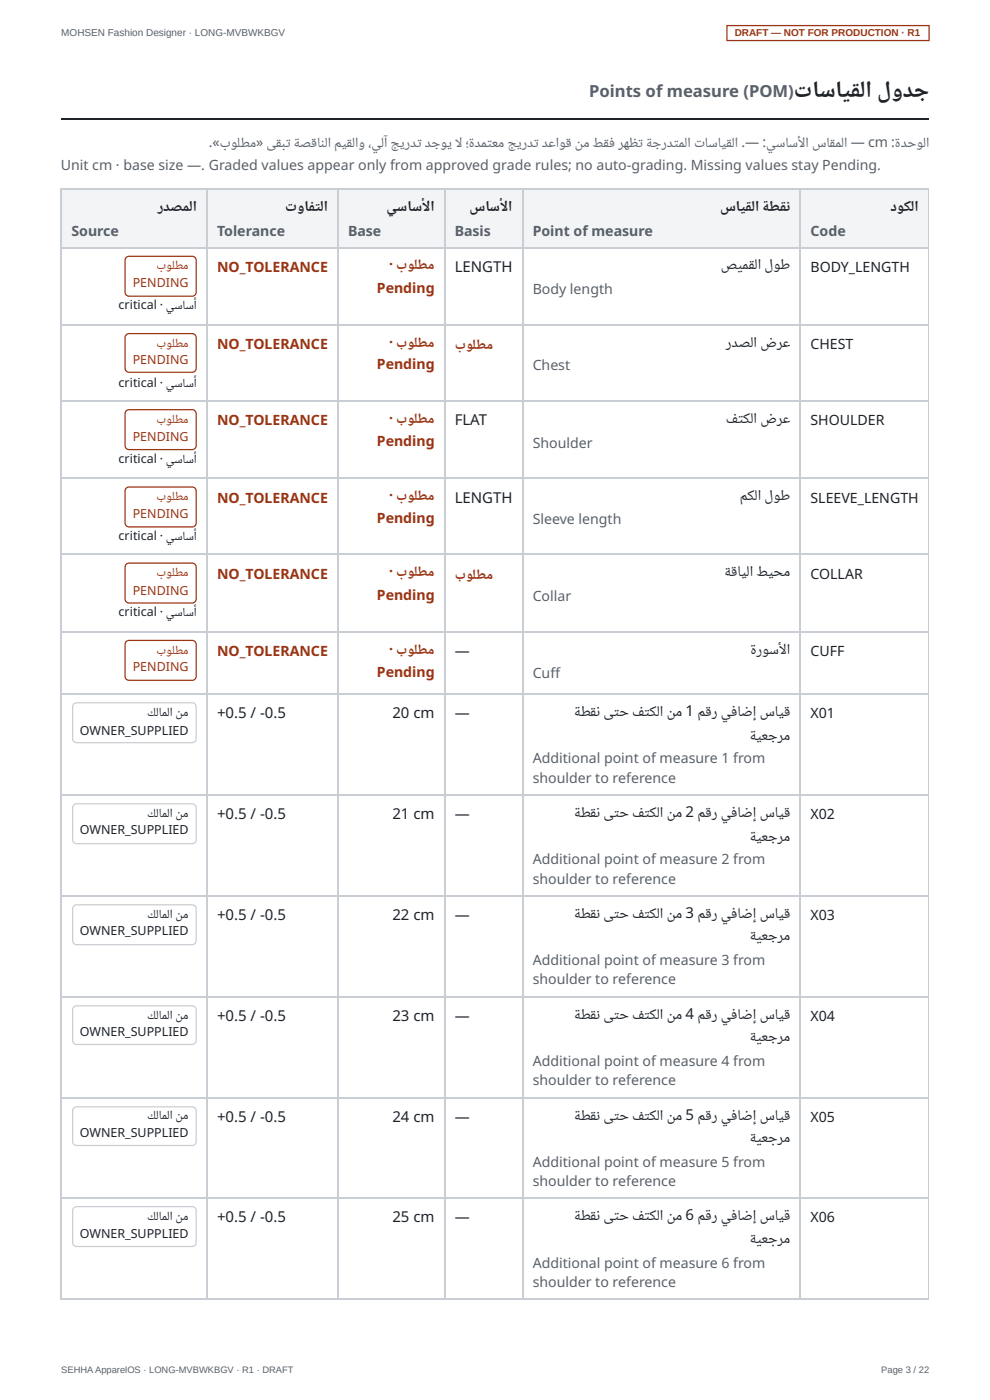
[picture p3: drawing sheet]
<svg xmlns="http://www.w3.org/2000/svg" width="210mm" height="297mm" viewBox="0 0 210 297" stroke-linecap="round" stroke-linejoin="round" font-family="sans-serif">
<defs><g id="words">
<g font-size="4.9" fill="#1f2328">
<text x="168.3" y="20.6">تاساي لا لودج</text>
<text x="180.8" y="22">ق</text>
</g>
<text font-size="3.5" fill="#57606a" x="124.9" y="20.6">Points of measure (POM)</text>
<g font-size="3.2" fill="#1f2328">
<text x="33.4" y="44.7">ردصملا</text>
<text x="60.4" y="44.7">توا</text>
<text x="66" y="45.5">ف ت</text>
<text x="67.9" y="44.7">لا</text>
<text x="82" y="44.7">يساسألا</text>
<text x="99.5" y="44.7">ساسألا</text>
<text x="152.7" y="44.7">ساي لا ةط</text>
<text x="158.4" y="45.6">ق</text>
<text x="165.7" y="45.6">قن</text>
<text x="188.8" y="44.7">دوكلا</text>
<text x="96.4" y="57.7">LENGTH</text>
<text x="152.8" y="57.2">صيمقلا لوط</text>
<text x="153.9" y="73.6">ردصلا ضرع</text>
<text x="153.9" y="89.7">فتكلا ضرع</text>
<text x="96.4" y="90.2">FLAT</text>
<text x="96.4" y="106.6">LENGTH</text>
<text x="156.8" y="106.1">مكلا لوط</text>
<text x="153.6" y="122.2">ةقايلا طيحم</text>
<text x="96.4" y="139.2">—</text>
<text x="159.1" y="138.6">ةروسألا</text>
<text x="46" y="152.4">+0.5 / -0.5</text>
<text x="83.2" y="152.4">20 cm</text>
<text x="96.4" y="152.4">—</text>
<text x="121.7" y="151.9">ةطقن ى ح ف كلا</text>
<text x="130.3" y="153.3">ت</text>
<text x="136.8" y="153.3">ت</text>
<text x="142" y="153.5">ن</text>
<text x="143.2" y="151.9">م 1 مقر يفاضإ سايق</text>
<text x="159.2" y="157.8">ة</text>
<text x="160.4" y="156.9">يعجرم</text>
<text x="46" y="173.8">+0.5 / -0.5</text>
<text x="83.2" y="173.8">21 cm</text>
<text x="96.4" y="173.8">—</text>
<text x="121.7" y="173.3">ةطقن ى ح ف كلا</text>
<text x="143.2" y="173.3">م 2 مقر يفاضإ سايق</text>
<text x="130.3" y="174.7">ت</text>
<text x="136.8" y="174.7">ت</text>
<text x="142" y="174.9">ن</text>
<text x="159.2" y="179.3">ة</text>
<text x="160.4" y="178.3">يعجرم</text>
<text x="46" y="195.3">+0.5 / -0.5</text>
<text x="83.2" y="195.3">22 cm</text>
<text x="96.4" y="195.3">—</text>
<text x="121.7" y="194.7">ةطقن ى ح ف كلا</text>
<text x="130.3" y="196.1">ت</text>
<text x="136.8" y="196.1">ت</text>
<text x="142" y="196.4">ن</text>
<text x="143.2" y="194.7">م 3 مقر يفاضإ سايق</text>
<text x="159.2" y="200.4">ة</text>
<text x="160.4" y="199.5">يعجرم</text>
<text x="46" y="216.7">+0.5 / -0.5</text>
<text x="83.2" y="216.7">23 cm</text>
<text x="96.4" y="216.7">—</text>
<text x="121.7" y="216.2">ةطقن ى ح ف كلا</text>
<text x="130.3" y="217.6">ت</text>
<text x="136.8" y="217.6">ت</text>
<text x="142" y="217.8">ن</text>
<text x="143.2" y="216.2">م 4 مقر يفاضإ سايق</text>
<text x="159.2" y="221.9">ة</text>
<text x="160.4" y="220.9">يعجرم</text>
<text x="46" y="238.1">+0.5 / -0.5</text>
<text x="83.2" y="238.1">24 cm</text>
<text x="96.4" y="238.1">—</text>
<text x="121.7" y="237.6">ةطقن ى ح ف كلا</text>
<text x="130.3" y="239">ت</text>
<text x="136.8" y="239">ت</text>
<text x="142" y="239.2">ن</text>
<text x="143.2" y="237.6">م 5 مقر يفاضإ سايق</text>
<text x="159.2" y="243.3">ة</text>
<text x="160.4" y="242.4">يعجرم</text>
<text x="46" y="259.3">+0.5 / -0.5</text>
<text x="83.2" y="259.3">25 cm</text>
<text x="96.4" y="259.3">—</text>
<text x="121.7" y="258.8">ةطقن ى ح ف كلا</text>
<text x="130.3" y="260.2">ت</text>
<text x="136.8" y="260.2">ت</text>
<text x="142" y="260.4">ن</text>
<text x="143.2" y="258.8">م 6 مقر يفاضإ سايق</text>
<text x="160.4" y="263.8">يعجرم</text>
<text x="159.2" y="264.7">ة</text>
</g>
<g font-size="3" fill="#57606a">
<text x="12.9" y="36">Unit cm · base size —. Graded values appear only from approved grade rules; no auto-grading. Missing values stay Pending.</text>
<text x="44.3" y="31.2">.«بولطم» ى ب</text>
<text x="58.7" y="32.2">ق ت ة</text>
<text x="63.6" y="31.2">صقا لا مي لاو ،يلآ جيرد دجوي ال؛ دم عم جيرد دعاوق</text>
<text x="68.2" y="32.5">ن</text>
<text x="73.7" y="32.2">ق</text>
<text x="88.6" y="32.2">ت</text>
<text x="99.5" y="32.1">ة</text>
<text x="103.4" y="32.6">ت</text>
<text x="113.3" y="32.2">ت</text>
<text x="122.5" y="32.8">ن</text>
<text x="123.6" y="31.2">م ط</text>
<text x="128.1" y="32.2">قف</text>
<text x="131" y="31.2">رهظ</text>
<text x="135.4" y="32.2">ت ة</text>
<text x="138.3" y="31.2">جرد ملا</text>
<text x="143" y="32.6">ت</text>
<text x="147.8" y="32.5">ت</text>
<text x="149.5" y="31.2">اساي لا .— :يساسألا سا ملا — cm : دحولا</text>
<text x="154.2" y="32.2">ق</text>
<text x="176.1" y="32.2">ق</text>
<text x="189.9" y="32.1">ة</text>
<text x="15.1" y="50">Source</text>
<text x="46" y="50">Tolerance</text>
<text x="73.8" y="50">Base</text>
<text x="96.4" y="50">Basis</text>
<text x="112.9" y="50">Point of measure</text>
<text x="171.8" y="50">Code</text>
<text x="112.9" y="62.4">Body length</text>
<text x="112.9" y="78.6">Chest</text>
<text x="112.9" y="95">Shoulder</text>
<text x="112.9" y="111.1">Sleeve length</text>
<text x="112.9" y="127.5">Collar</text>
<text x="112.9" y="143.9">Cuff</text>
<text x="112.9" y="161.9">Additional point of measure 1 from</text>
<text x="112.9" y="166.2">shoulder to reference</text>
<text x="112.9" y="183.4">Additional point of measure 2 from</text>
<text x="112.9" y="187.6">shoulder to reference</text>
<text x="112.9" y="204.8">Additional point of measure 3 from</text>
<text x="112.9" y="208.8">shoulder to reference</text>
<text x="112.9" y="226.2">Additional point of measure 4 from</text>
<text x="112.9" y="230.2">shoulder to reference</text>
<text x="112.9" y="247.7">Additional point of measure 5 from</text>
<text x="112.9" y="251.6">shoulder to reference</text>
<text x="112.9" y="269.1">Additional point of measure 6 from</text>
<text x="112.9" y="273.1">shoulder to reference</text>
</g>
<g font-size="3" fill="#9a3412">
<text x="46" y="57.7">NO_TOLERANCE</text>
<text x="82.5" y="57.2">· بولطم</text>
<text x="79.9" y="62.2">Pending</text>
<text x="46" y="74.1">NO_TOLERANCE</text>
<text x="82.5" y="73.6">· بولطم</text>
<text x="96.4" y="74.1">بولطم</text>
<text x="79.9" y="78.3">Pending</text>
<text x="82.5" y="89.7">· بولطم</text>
<text x="46" y="90.2">NO_TOLERANCE</text>
<text x="79.9" y="94.7">Pending</text>
<text x="46" y="106.6">NO_TOLERANCE</text>
<text x="82.5" y="106.1">· بولطم</text>
<text x="79.9" y="110.9">Pending</text>
<text x="46" y="122.8">NO_TOLERANCE</text>
<text x="82.5" y="122.2">· بولطم</text>
<text x="96.4" y="122.8">بولطم</text>
<text x="79.9" y="127.3">Pending</text>
<text x="46" y="139.2">NO_TOLERANCE</text>
<text x="79.9" y="143.7">Pending</text>
<text x="82.5" y="138.6">· بولطم</text>
</g>
<g font-size="3" fill="#1f2328">
<text x="171.8" y="57.7">BODY_LENGTH</text>
<text x="171.8" y="74.1">CHEST</text>
<text x="171.8" y="90.2">SHOULDER</text>
<text x="171.8" y="106.6">SLEEVE_LENGTH</text>
<text x="171.8" y="122.8">COLLAR</text>
<text x="171.8" y="139.2">CUFF</text>
<text x="171.8" y="152.4">X01</text>
<text x="171.8" y="173.8">X02</text>
<text x="171.8" y="195.3">X03</text>
<text x="171.8" y="216.7">X04</text>
<text x="171.8" y="238.1">X05</text>
<text x="171.8" y="259.3">X06</text>
</g>
<g font-size="2.6" fill="#9a3412">
<text x="33.2" y="57.2">بولطم</text>
<text x="28.1" y="60.9">PENDING</text>
<text x="28.1" y="77.3">PENDING</text>
<text x="33.2" y="73.6">بولطم</text>
<text x="33.2" y="89.7">بولطم</text>
<text x="28.1" y="93.7">PENDING</text>
<text x="33.2" y="106.1">بولطم</text>
<text x="28.1" y="109.8">PENDING</text>
<text x="33.2" y="122.2">بولطم</text>
<text x="28.1" y="126.2">PENDING</text>
<text x="28.1" y="142.3">PENDING</text>
<text x="33.2" y="138.6">بولطم</text>
</g>
<g font-size="2.6" fill="#1f2328">
<text x="25.2" y="65.6">critical · يساسأ</text>
<text x="25.2" y="82">critical · يساسأ</text>
<text x="25.2" y="98.2">critical · يساسأ</text>
<text x="25.2" y="114.6">critical · يساسأ</text>
<text x="25.2" y="130.7">critical · يساسأ</text>
<text x="16.9" y="155.8">OWNER_SUPPLIED</text>
<text x="31.2" y="151.9">كلاملا نم</text>
<text x="31.2" y="173.3">كلاملا نم</text>
<text x="16.9" y="177">OWNER_SUPPLIED</text>
<text x="31.2" y="194.7">كلاملا نم</text>
<text x="16.9" y="198.4">OWNER_SUPPLIED</text>
<text x="16.9" y="219.9">OWNER_SUPPLIED</text>
<text x="31.2" y="216.2">كلاملا نم</text>
<text x="31.2" y="237.3">كلاملا نم</text>
<text x="16.9" y="241.3">OWNER_SUPPLIED</text>
<text x="16.9" y="262.7">OWNER_SUPPLIED</text>
<text x="31.2" y="258.8">كلاملا نم</text>
</g>
<text font-size="2.1" fill="#57606a" x="13" y="7.7">MOHSEN Fashion Designer · LONG-MVBWKBGV</text>
<text font-size="2.1" fill="#9a3412" x="155.8" y="7.7">DRAFT — NOT FOR PRODUCTION · R1</text>
<g font-size="2" fill="#57606a">
<text x="13" y="291.3">SEHHA ApparelOS · LONG-MVBWKBGV · R1 · DRAFT</text>
<text x="186.8" y="291.3">Page 3 / 22</text>
</g>
</g></defs>
<path d="M12.9 25.3h184" fill="none" stroke="#1f2328" stroke-width=".26"/>
<g fill="#f2f4f6">
<path d="M169.8 40.2h27.1v12.5h-27.1z"/>
<path d="M110.8 40.2h59v12.5h-59z"/>
<path d="M94.4 40.2h16.4v12.5h-16.4z"/>
<path d="M71.6 40.2h22.8v12.5h-22.8z"/>
<path d="M43.8 40.2h27.8v12.5h-27.8z"/>
<path d="M13.2 40.2h30.6v12.5h-30.6z"/>
</g>
<path d="M196.9 40v235.7" fill="none" stroke="#c9ced4" stroke-width=".21"/>
<g fill="none" stroke="#c9ced4" stroke-width=".26">
<path d="M13 40v235.7M44 40v235.7M71.8 40v235.7M94.2 40v235.7M110.9 40v235.7M169.7 40v235.7M12.9 40.1h184M12.9 52.5h184M12.9 68.9h184M12.9 85.1h184M12.9 101.5h184M12.9 117.6h184"/>
<path d="M12.9 134h184M12.9 147.2h184M15.7 149.3l.6-.2h24.4a.87 .87 0 0 1 .9 .9v6.7a.87 .87 0 0 1-.9 .9h-24.4a.87 .87 0 0 1-.9-.9v-6.7zM12.9 168.7h184M15.7 170.8l.6-.3h24.4a.87 .87 0 0 1 .9 .9v6.7a.87 .87 0 0 1-.9 .9h-24.4a.87 .87 0 0 1-.9-.9v-6.7zM12.9 190.1h184M15.7 192.2l.6-.2h24.4a.87 .87 0 0 1 .9 .8v6.8a.87 .87 0 0 1-.9 .8h-24.4a.87 .87 0 0 1-.9-.8v-6.8zM12.9 211.5h184M15.7 213.6l.6-.2h24.4a.87 .87 0 0 1 .9 .9v6.4a.87 .87 0 0 1-.9 .9h-24.4a.87 .87 0 0 1-.9-.9v-6.4zM12.9 233h184M15.7 235.1l.6-.3h24.4a.87 .87 0 0 1 .9 .9v6.5a.87 .87 0 0 1-.9 .8h-24.4a.87 .87 0 0 1-.9-.8v-6.5zM12.9 254.1h184"/>
<path d="M15.7 256.2l.6-.2h24.4a.87 .87 0 0 1 .9 .9v6.7a.87 .87 0 0 1-.9 .9h-24.4a.87 .87 0 0 1-.9-.9v-6.7zM12.9 275.6h184"/>
</g>
<path d="M154.1 5.4h42.9v3.2h-42.9zM26.8 54.6l.6-.2h13.3a.87 .87 0 0 1 .9 .8v6.8a.87 .87 0 0 1-.9 .8h-13.3a.87 .87 0 0 1-.9-.8v-6.8zM26.8 71l.6-.2h13.3a.87 .87 0 0 1 .9 .8v6.5a.87 .87 0 0 1-.9 .9h-13.3a.87 .87 0 0 1-.9-.9v-6.5zM26.8 87.2l.6-.3h13.3a.87 .87 0 0 1 .9 .9v6.7a.87 .87 0 0 1-.9 .9h-13.3a.87 .87 0 0 1-.9-.9v-6.7zM26.8 103.6l.6-.3h13.3a.87 .87 0 0 1 .9 .9v6.7a.87 .87 0 0 1-.9 .9h-13.3a.87 .87 0 0 1-.9-.9v-6.7zM26.8 119.7l.6-.2h13.3a.87 .87 0 0 1 .9 .8v6.8a.87 .87 0 0 1-.9 .8h-13.3a.87 .87 0 0 1-.9-.8v-6.8zM26.8 136.1l.6-.2h13.3a.87 .87 0 0 1 .9 .8v6.8a.87 .87 0 0 1-.9 .8h-13.3a.87 .87 0 0 1-.9-.8v-6.8z" fill="none" stroke="#9a3412" stroke-width=".26"/>
<use href="#words"/>
</svg>
